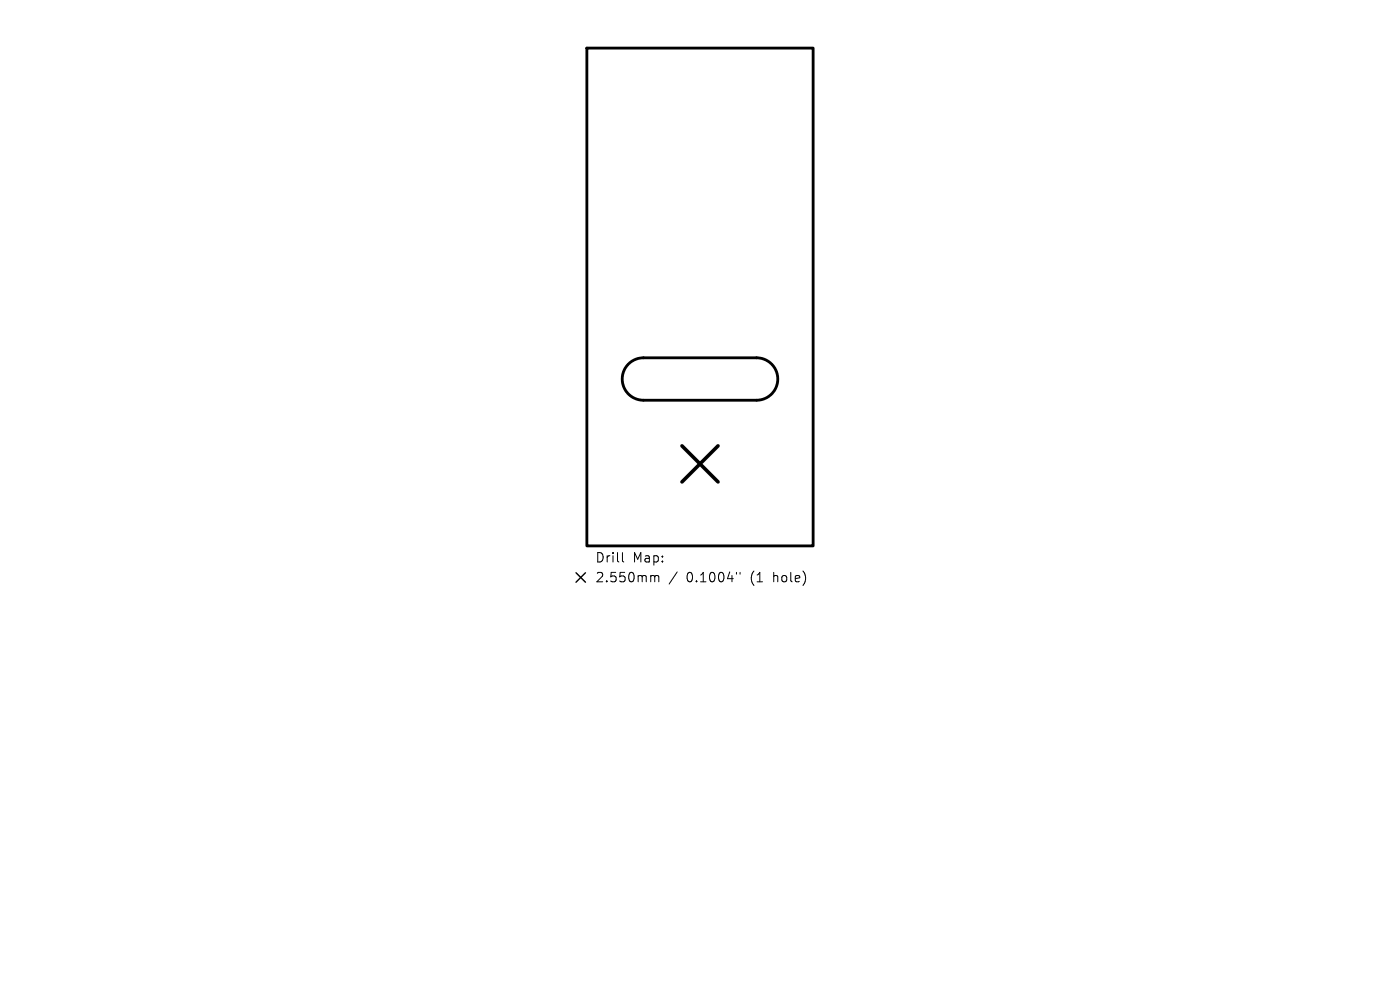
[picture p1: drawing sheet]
<svg xmlns="http://www.w3.org/2000/svg" width="297mm" height="210mm" viewBox="0 0 297 210" stroke-linecap="round" stroke-linejoin="round" font-family="sans-serif">
<defs><g id="words">
<g font-size="2.8">
<text x="126.2" y="119.6">Drill</text>
<text x="134.2" y="119.6">Map:</text>
<text x="126.2" y="123.8">2.550mm</text>
<text x="145.6" y="123.8">0.1004&quot;</text>
<text x="159.4" y="123.8">(1</text>
<text x="164.3" y="123.8">hole)</text>
</g>
</g></defs>
<path d="M124.5 10.2h48v105.6h-48zM133.3 77.2a4.5 4.5 0 0 1 3.2-1.3h24a4.5 4.5 0 0 1 4.5 4.5 4.5 4.5 0 0 1-4.5 4.5h-24a4.5 4.5 0 0 1-4.2-2.8 4.5 4.5 0 0 1 1-4.9z" fill="none" stroke="#000" stroke-width=".6"/>
<path d="M144.7 94.6l7.6 7.6M152.3 94.6l-7.6 7.6" fill="none" stroke="#000" stroke-width=".76"/>
<path d="M132 117.2v1.7l.3 .3M138.3 122.1l.5 .1 .1 .2M138.9 122.4l.3-.3 .5 .1 .1 1.2M138.9 122.4v1M143.7 121.3l-1.7 2.6M156.2 121.4v.4M157 121.4v.4" fill="none" stroke="#000" stroke-width=".21"/>
<path d="M122.2 121.5l2 2M124.2 121.5l-2 2" fill="none" stroke="#000" stroke-width=".3"/>
<use href="#words"/>
</svg>
